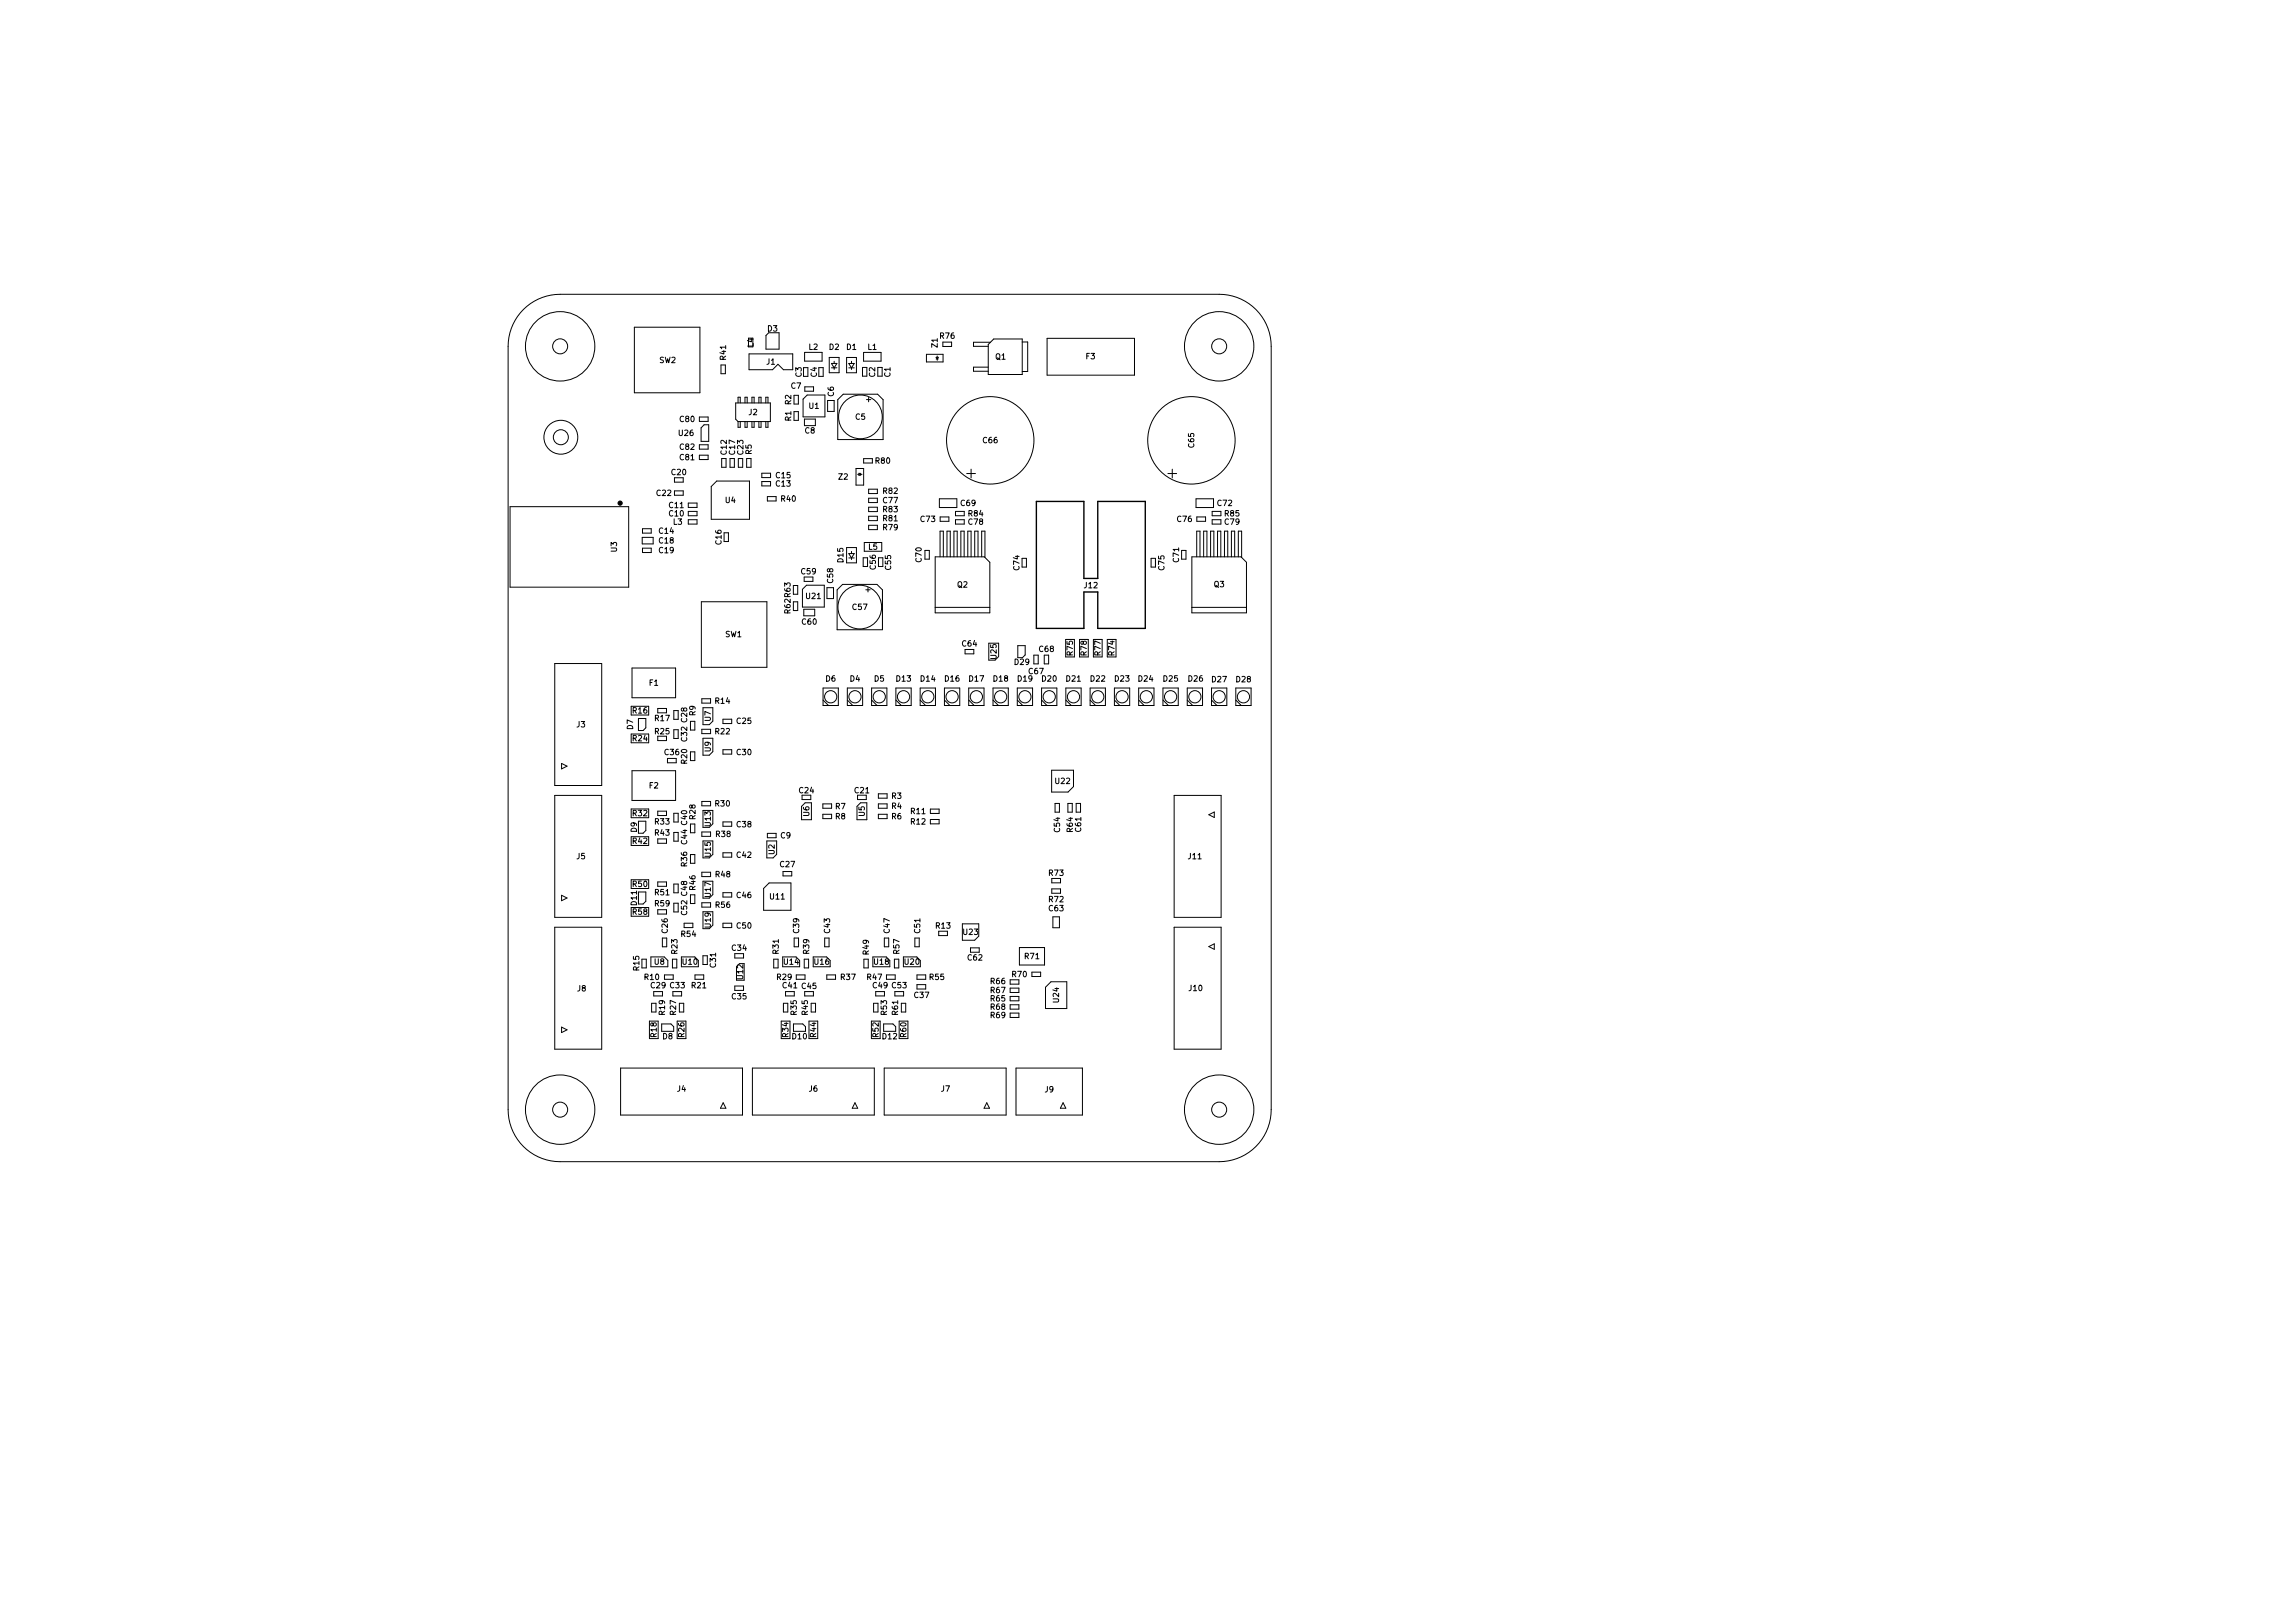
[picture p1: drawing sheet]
<svg xmlns="http://www.w3.org/2000/svg" width="420mm" height="297mm" viewBox="0 0 420 297" stroke-linecap="round" stroke-linejoin="round" font-family="sans-serif">
<defs><g id="words">
<g font-size="1.4">
<text x="132.9" y="65.8" transform="rotate(-90 132.9 65.8)">R41</text>
<text x="137.9" y="63.5" transform="rotate(-90 137.9 63.5)">L4</text>
<text x="140.5" y="60.7">D3</text>
<text x="148.1" y="64">L2</text>
<text x="151.8" y="64">D2</text>
<text x="155" y="64">D1</text>
<text x="158.9" y="64">L1</text>
<text x="171.6" y="63.6" transform="rotate(-90 171.6 63.6)">Z1</text>
<text x="172.1" y="62">R76</text>
<text x="182.3" y="65.8">Q1</text>
<text x="198.8" y="65.7">F3</text>
<text x="120.7" y="66.4">SW2</text>
<text x="140.3" y="66.7">J1</text>
<text x="144.8" y="71.1">C7</text>
<text x="146.7" y="69" transform="rotate(-90 146.7 69)">C3</text>
<text x="149.5" y="69" transform="rotate(-90 149.5 69)">C4</text>
<text x="160.2" y="69" transform="rotate(-90 160.2 69)">C2</text>
<text x="163" y="69" transform="rotate(-90 163 69)">C1</text>
<text x="124.5" y="77.2">C80</text>
<text x="137.1" y="76">J2</text>
<text x="144.8" y="77" transform="rotate(-90 144.8 77)">R1</text>
<text x="144.8" y="74.1" transform="rotate(-90 144.8 74.1)">R2</text>
<text x="148.1" y="74.8">U1</text>
<text x="152.7" y="72.5" transform="rotate(-90 152.7 72.5)">C6</text>
<text x="156.6" y="76.8">C5</text>
<text x="124.3" y="79.8">U26</text>
<text x="124.5" y="82.3">C82</text>
<text x="133" y="83.2" transform="rotate(-90 133 83.2)">C12</text>
<text x="134.6" y="83.2" transform="rotate(-90 134.6 83.2)">C17</text>
<text x="136.1" y="83.2" transform="rotate(-90 136.1 83.2)">C23</text>
<text x="137.6" y="83.2" transform="rotate(-90 137.6 83.2)">R5</text>
<text x="147.4" y="79.3">C8</text>
<text x="180" y="81.1">C66</text>
<text x="218.6" y="81.9" transform="rotate(-90 218.6 81.9)">C65</text>
<text x="123" y="86.9">C20</text>
<text x="124.5" y="84.2">C81</text>
<text x="142.1" y="87.5">C15</text>
<text x="142.1" y="89">C13</text>
<text x="153.5" y="87.8">Z2</text>
<text x="160.3" y="84.8">R80</text>
<text x="120.2" y="90.8">C22</text>
<text x="122.5" y="94.5">C10</text>
<text x="122.5" y="93">C11</text>
<text x="132.8" y="92">U4</text>
<text x="143" y="91.8">R40</text>
<text x="161.7" y="90.4">R82</text>
<text x="161.7" y="95.4">R81</text>
<text x="161.7" y="93.7">R83</text>
<text x="161.7" y="92.1">C77</text>
<text x="168.6" y="95.5">C73</text>
<text x="175.9" y="92.6">C69</text>
<text x="177.3" y="94.5">R84</text>
<text x="215.6" y="95.5">C76</text>
<text x="222.9" y="92.6">C72</text>
<text x="224.3" y="94.5">R85</text>
<text x="112.9" y="101" transform="rotate(-90 112.9 101)">U3</text>
<text x="120.7" y="97.7">C14</text>
<text x="120.7" y="101.2">C19</text>
<text x="120.7" y="99.5">C18</text>
<text x="123.3" y="96">L3</text>
<text x="132.1" y="99.6" transform="rotate(-90 132.1 99.6)">C16</text>
<text x="159" y="100.6">L5</text>
<text x="161.7" y="97">R79</text>
<text x="177.3" y="96">C78</text>
<text x="224.3" y="96">C79</text>
<text x="146.7" y="105.1">C59</text>
<text x="152.5" y="106.7" transform="rotate(-90 152.5 106.7)">C58</text>
<text x="154.4" y="102.9" transform="rotate(-90 154.4 102.9)">D15</text>
<text x="160.3" y="104.2" transform="rotate(-90 160.3 104.2)">C56</text>
<text x="163.1" y="104.2" transform="rotate(-90 163.1 104.2)">C55</text>
<text x="168.7" y="102.8" transform="rotate(-90 168.7 102.8)">C70</text>
<text x="175.3" y="107.5">Q2</text>
<text x="186.6" y="104.3" transform="rotate(-90 186.6 104.3)">C74</text>
<text x="198.5" y="107.6">J12</text>
<text x="213.2" y="104.3" transform="rotate(-90 213.2 104.3)">C75</text>
<text x="215.8" y="102.8" transform="rotate(-90 215.8 102.8)">C71</text>
<text x="222.3" y="107.5">Q3</text>
<text x="144.7" y="112.2" transform="rotate(-90 144.7 112.2)">R62 R63</text>
<text x="147.6" y="109.6">U21</text>
<text x="156.1" y="111.6">C57</text>
<text x="132.8" y="116.6">SW1</text>
<text x="146.9" y="114.3">C60</text>
<text x="176.2" y="118.3">C64</text>
<text x="190.3" y="119.3">C68</text>
<text x="196.4" y="119.9" transform="rotate(-90 196.4 119.9)">R75</text>
<text x="198.9" y="119.9" transform="rotate(-90 198.9 119.9)">R78</text>
<text x="201.5" y="119.9" transform="rotate(-90 201.5 119.9)">R77</text>
<text x="204" y="119.9" transform="rotate(-90 204 119.9)">R74</text>
<text x="118.9" y="125.5">F1</text>
<text x="151.2" y="124.7">D6</text>
<text x="155.6" y="124.7">D4</text>
<text x="160.1" y="124.7">D5</text>
<text x="164.1" y="124.7">D13</text>
<text x="168.6" y="124.7">D14</text>
<text x="173" y="124.7">D16</text>
<text x="177.5" y="124.7">D17</text>
<text x="181.9" y="124.7">D18</text>
<text x="182.4" y="120.6" transform="rotate(-90 182.4 120.6)">U25</text>
<text x="185.8" y="121.7">D29</text>
<text x="186.3" y="124.7">D19</text>
<text x="188.4" y="123.4">C67</text>
<text x="190.8" y="124.7">D20</text>
<text x="195.2" y="124.7">D21</text>
<text x="199.7" y="124.7">D22</text>
<text x="204.1" y="124.7">D23</text>
<text x="208.4" y="124.7">D24</text>
<text x="213" y="124.7">D25</text>
<text x="217.6" y="124.7">D26</text>
<text x="221.9" y="124.9">D27</text>
<text x="226.3" y="124.9">D28</text>
<text x="115.9" y="130.6">R16</text>
<text x="119.9" y="132">R17</text>
<text x="127.3" y="131" transform="rotate(-90 127.3 131)">R9</text>
<text x="130.1" y="132" transform="rotate(-90 130.1 132)">U7</text>
<text x="131" y="128.8">R14</text>
<text x="105.6" y="133.1">J3</text>
<text x="115.9" y="135.6">R24</text>
<text x="115.9" y="133.5" transform="rotate(-90 115.9 133.5)">D7</text>
<text x="119.9" y="134.4">R25</text>
<text x="125.8" y="135.7" transform="rotate(-90 125.8 135.7)">C32 C28</text>
<text x="130.1" y="137.6" transform="rotate(-90 130.1 137.6)">U9</text>
<text x="131" y="134.4">R22</text>
<text x="134.9" y="132.5">C25</text>
<text x="121.7" y="138.2">C36</text>
<text x="125.8" y="139.7" transform="rotate(-90 125.8 139.7)">R20</text>
<text x="134.9" y="138.2">C30</text>
<text x="193.2" y="143.5">U22</text>
<text x="115.9" y="149.4">R32</text>
<text x="118.9" y="144.3">F2</text>
<text x="127.3" y="149.9" transform="rotate(-90 127.3 149.9)">R28</text>
<text x="131" y="147.6">R30</text>
<text x="146.3" y="145.2">C24</text>
<text x="148.2" y="149.4" transform="rotate(-90 148.2 149.4)">U6</text>
<text x="153" y="148.1">R7</text>
<text x="153" y="149.9">R8</text>
<text x="156.5" y="145.2">C21</text>
<text x="158.3" y="149.4" transform="rotate(-90 158.3 149.4)">U5</text>
<text x="163.2" y="149.9">R6</text>
<text x="163.2" y="148">R4</text>
<text x="163.2" y="146.2">R3</text>
<text x="166.8" y="149">R11</text>
<text x="115.9" y="154.4">R42</text>
<text x="116.6" y="152.3" transform="rotate(-90 116.6 152.3)">D9</text>
<text x="119.9" y="150.9">R33</text>
<text x="119.9" y="152.9">R43</text>
<text x="125.8" y="154.5" transform="rotate(-90 125.8 154.5)">C44 C40</text>
<text x="130.1" y="151.2" transform="rotate(-90 130.1 151.2)">U13</text>
<text x="131.1" y="153.2">R38</text>
<text x="134.9" y="151.4">C38</text>
<text x="142.9" y="153.4">C9</text>
<text x="166.8" y="150.9">R12</text>
<text x="194.1" y="152.3" transform="rotate(-90 194.1 152.3)">C54</text>
<text x="196.4" y="152.3" transform="rotate(-90 196.4 152.3)">R64</text>
<text x="197.9" y="152.2" transform="rotate(-90 197.9 152.2)">C61</text>
<text x="105.6" y="157.2">J5</text>
<text x="125.8" y="158.5" transform="rotate(-90 125.8 158.5)">R36</text>
<text x="130.1" y="156.8" transform="rotate(-90 130.1 156.8)">U15</text>
<text x="131" y="160.5">R48</text>
<text x="134.9" y="157">C42</text>
<text x="141.8" y="156.4" transform="rotate(-90 141.8 156.4)">U2</text>
<text x="142.9" y="158.7">C27</text>
<text x="192.1" y="160.3">R73</text>
<text x="217.6" y="157.2">J11</text>
<text x="115.9" y="167.4">R58</text>
<text x="115.9" y="162.3">R50</text>
<text x="116.6" y="165.6" transform="rotate(-90 116.6 165.6)">D11</text>
<text x="119.9" y="165.9">R59</text>
<text x="119.9" y="163.8">R51</text>
<text x="125.8" y="167.4" transform="rotate(-90 125.8 167.4)">C52 C48</text>
<text x="127.3" y="162.9" transform="rotate(-90 127.3 162.9)">R46</text>
<text x="130.1" y="164.1" transform="rotate(-90 130.1 164.1)">U17</text>
<text x="131" y="166.1">R56</text>
<text x="134.9" y="164.4">C46</text>
<text x="141" y="164.6">U11</text>
<text x="192.1" y="166.8">C63</text>
<text x="192.1" y="165.1">R72</text>
<text x="122.2" y="170.7" transform="rotate(-90 122.2 170.7)">C26</text>
<text x="124.7" y="171.5">R54</text>
<text x="130.1" y="169.7" transform="rotate(-90 130.1 169.7)">U19</text>
<text x="134.9" y="169.9">C50</text>
<text x="146.3" y="170.7" transform="rotate(-90 146.3 170.7)">C39</text>
<text x="152" y="170.7" transform="rotate(-90 152 170.7)">C43</text>
<text x="162.9" y="170.7" transform="rotate(-90 162.9 170.7)">C47</text>
<text x="168.5" y="170.7" transform="rotate(-90 168.5 170.7)">C51</text>
<text x="171.4" y="169.9">R13</text>
<text x="176.4" y="171.1">U23</text>
<text x="117" y="177.6" transform="rotate(-90 117 177.6)">R15</text>
<text x="118" y="179.3">R10</text>
<text x="119.8" y="176.5">U8</text>
<text x="124" y="174.5" transform="rotate(-90 124 174.5)">R23</text>
<text x="125" y="176.5">U10</text>
<text x="131.1" y="177" transform="rotate(-90 131.1 177)">C31</text>
<text x="134" y="174">C34</text>
<text x="136" y="179.2" transform="rotate(-90 136 179.2)">U12</text>
<text x="142.3" y="179.3">R29</text>
<text x="142.6" y="174.5" transform="rotate(-90 142.6 174.5)">R31</text>
<text x="143.5" y="176.5">U14</text>
<text x="148.1" y="174.5" transform="rotate(-90 148.1 174.5)">R39</text>
<text x="149.1" y="176.5">U16</text>
<text x="154" y="179.3">R37</text>
<text x="158.8" y="179.3">R47</text>
<text x="159.1" y="174.7" transform="rotate(-90 159.1 174.7)">R49</text>
<text x="160.1" y="176.5">U18</text>
<text x="164.7" y="174.5" transform="rotate(-90 164.7 174.5)">R57</text>
<text x="165.6" y="176.5">U20</text>
<text x="170.2" y="179.3">R55</text>
<text x="177.2" y="175.8">C62</text>
<text x="185.3" y="178.8">R70</text>
<text x="187.6" y="175.5">R71</text>
<text x="105.7" y="181.4">J8</text>
<text x="119.2" y="180.9">C29 C33</text>
<text x="121.7" y="185.7" transform="rotate(-90 121.7 185.7)">R19</text>
<text x="123.8" y="185.7" transform="rotate(-90 123.8 185.7)">R27</text>
<text x="126.7" y="180.9">R21</text>
<text x="134" y="182.9">C35</text>
<text x="143.3" y="180.9">C41 C45</text>
<text x="145.9" y="185.7" transform="rotate(-90 145.9 185.7)">R35</text>
<text x="147.9" y="185.7" transform="rotate(-90 147.9 185.7)">R45</text>
<text x="159.8" y="180.9">C49 C53</text>
<text x="162.4" y="185.7" transform="rotate(-90 162.4 185.7)">R53</text>
<text x="164.4" y="185.7" transform="rotate(-90 164.4 185.7)">R61</text>
<text x="167.4" y="182.6">C37</text>
<text x="181.4" y="183.3">R65</text>
<text x="181.4" y="184.8">R68</text>
<text x="181.4" y="181.8">R67</text>
<text x="181.4" y="180.1">R66</text>
<text x="193.9" y="183.4" transform="rotate(-90 193.9 183.4)">U24</text>
<text x="217.7" y="181.4">J10</text>
<text x="120.2" y="189.8" transform="rotate(-90 120.2 189.8)">R18</text>
<text x="121.3" y="190.2">D8</text>
<text x="125.3" y="189.8" transform="rotate(-90 125.3 189.8)">R26</text>
<text x="144.3" y="189.8" transform="rotate(-90 144.3 189.8)">R34</text>
<text x="145.1" y="190.2">D10</text>
<text x="149.4" y="189.8" transform="rotate(-90 149.4 189.8)">R44</text>
<text x="160.8" y="189.8" transform="rotate(-90 160.8 189.8)">R52</text>
<text x="161.6" y="190.2">D12</text>
<text x="165.9" y="189.8" transform="rotate(-90 165.9 189.8)">R60</text>
<text x="181.4" y="186.3">R69</text>
<text x="124" y="199.8">J4</text>
<text x="148.1" y="199.8">J6</text>
<text x="172.3" y="199.8">J7</text>
<text x="191.3" y="199.9">J9</text>
</g>
</g></defs>
<g fill="none" stroke="#000" stroke-width=".18">
<path d="M95.8 56.7a9.5 9.5 0 0 1 6.7-2.8h120.7a9.5 9.5 0 0 1 9.5 9.5v139.7a9.5 9.5 0 0 1-9.5 9.5h-120.7a9.5 9.5 0 0 1-9.5-9.5v-139.7a9.5 9.5 0 0 1 2.8-6.7zM116.1 59.9h12v12h-12zM128 76.3h1.6v.8h-1.6zM128.9 77.7h.9v3.1h-1.4v-2.5zM132 66.8h.8v1.6h-.8zM134.7 73.7h6.3v3.5h-5.9l-.4-.5zM135.1 73.7v-1h.4v1M135.1 77.2v1h.4v-1M136.4 73.7v-1h.4v1M136.4 77.2v1h.4v-1M137.1 64.8h8v2.9h-1.7l-1-1-1 1h-4.3zM137.7 73.7v-1h.4v1"/>
<path d="M137.7 77.2v1h.4v-1M138.9 73.7v-1h.4v1M138.9 77.2v1h.4v-1M140.2 73.7v-1h.4v1M140.2 77.2v1h.4v-1M140.7 60.9l-.5 .5v2.5h2.4v-3M145.4 72.3h.8v1.6h-.8zM145.4 75.3h.8v1.6h-.8zM147.1 67.3h.8v1.6h-.8M147.3 77.9v-1.2h2v1.2M147.3 64.5h3.2v1.6h-3.2zM147.3 70.8h1.6v.8h-1.6z"/>
<path d="M147.8 72.3h3.2v4h-4v-3.3zM149.9 67.3h.8v1.6h-.8M151.5 73.3h1.2v2h-1.2zM151.8 65.4h1.8v2.8h-1.8zM152.2 67.3h1M152.2 66.5h1l-.5 .8zM152.7 66.1v.4M152.7 67.3v.3M153.4 73.1l1-1h6.3l1 1v7.3h-8.3zM155 65.4h1.8v2.8h-1.8zM155.4 67.3h1M155.4 66.5h1l-.5 .8z"/>
<path d="M155.9 66.1v.4M155.9 67.3v.3M158.1 64.5h3.2v1.6h-3.2zM158.6 73.1h.8M158.7 67.2h-.8v1.6h.8M159 72.7v.8M160.7 67.2h.8M160.7 68.8h.8M169.6 64.8h3v1.4h-3zM171.4 65.7h.4M171.4 65.4h.4l-.2 .3zM171.6 65.1v.3"/>
<path d="M171.6 65.7v.2M172.6 62.6h1.6v.8h-1.6zM180.9 67.2h-2.7v.7h2.7M181.3 62.6h-3.1v.8h2.7M181.9 62h5.2v6.5h-6.2v-5.5zM187.1 62.6h1v5.4h-1M191.7 61.9h16v6.8h-16zM93.4 92.7h21.7v14.8h-21.7zM113.5 91.8v.6M117.6 98.3h2v1.2h-2zM117.6 96.8h1.6v.8h-1.6zM123.5 87.4v.8h1.6v-.8"/>
<path d="M123.5 89.8h1.6v.8h-1.6zM126 93.6h1.6v.8h-1.6zM126 92.1h1.6v.8h-1.6zM126 95.1h1.6v.8h-1.6zM128 81.4h1.6v.8h-1.6zM128 83.3h1.6v.8h-1.6zM131.2 88h6v7h-7v-6zM132.1 83.9h.8v1.6h-.8zM132.6 97.5h.8v1.6h-.8M133.6 83.9h.8v1.6h-.8zM135.2 83.9h.8v1.6h-.8zM136.7 83.9h.8v1.6h-.8z"/>
<path d="M139.5 86.6h1.6v.8h-1.6zM139.5 88.1h1.6v.8h-1.6zM140.5 90.9h1.6v.8h-1.6zM156.7 85.7h1.4v3.1h-1.4zM157 86.8h.3M157.3 86.6l.3 .2-.3 .2zM157.6 86.6v.4M157.6 86.8h.2M158.1 83.9h1.6v.8h-1.6zM158.2 99.3h3.2v1.6h-3.2zM159 96.1h1.6v.8h-1.6zM159 89.5h1.6v.8h-1.6z"/>
<path d="M159 91.2h1.6v.8h-1.6zM159 92.8h1.6v.8h-1.6zM159 94.5h1.6v.8h-1.6zM172 91.3h3.2v1.6h-3.2zM172.1 94.6h1.6v.8h-1.6zM174.9 93.6h1.6v.8h-1.6zM174.9 95.1h1.6v.8h-1.6zM177 86.7h1.6M177.8 85.9v1.6M213.8 86.7h1.6M214.6 85.9v1.6M219 91.3h3.2v1.6h-3.2z"/>
<path d="M219.1 94.6h1.6v.8h-1.6zM221.9 93.6h1.6v.8h-1.6zM221.9 95.1h1.6v.8h-1.6zM117.6 100.3h1.6v.8h-1.6zM128.4 110.1h12v12h-12zM145.2 110.1h.8v1.6h-.8zM145.2 107.2h.8v1.6h-.8zM146.9 107.9l.8-.8h3.2v4h-4zM147.2 111.5h2v1.2h-2zM147.2 105.6v.8h1.6v-.8M151.4 107.6h1.2v2h-1.2zM154.3 107h6.3l1 1v7.3h-8.3v-7.3z"/>
<path d="M155 100.2h1.8v2.8h-1.8zM155.4 102.1h1M155.4 101.3h1l-.5 .8zM155.9 100.9v.4M155.9 102.1v.3M158.5 107.9h.8M158.8 102.1h-.8v1.6h.8M158.9 107.5v.8M160.8 103.7h.8M160.8 102.1h.8M169.3 100.7h.8v1.6h-.8zM171.2 101.9h9l1 1v9.3h-10z"/>
<path d="M171.2 111.2h10M172.1 101.9v-4.7h.6v4.7M173.4 101.9v-4.7h.6v4.7M174.6 101.9v-4.7h.6v4.7M175.9 101.9v-4.7h.6v4.7M176.7 118.9h1.6v.8h-1.6zM177.2 101.9v-4.7h.6v4.7M178.4 101.9v-4.7h.6v4.7M179.7 101.9v-4.7h.6v4.8M181 117.7v3.1M182.8 117.7v2.5M187.1 102.2h.8v1.6h-.8"/>
<path d="M189.3 119.9h.8v1.6h-.8zM191.2 119.9h.8v1.6h-.8zM195.1 117v3.2M196.7 117v3.2M197.6 117v3.2M199.2 117v3.2M200.2 117v3.2M201.8 117v3.2M202.7 117v3.2M204.3 117v3.2M210.7 102.2h.8v1.6h-.8zM216.3 100.7h.8v1.6h-.8"/>
<path d="M218.2 101.9h9l1 1v9.3h-10zM218.2 111.2h10M219.1 101.9v-4.7h.6v4.7M220.4 101.9v-4.7h.6v4.7M221.6 101.9v-4.7h.6v4.7M222.9 101.9v-4.7h.6v4.7M224.2 101.9v-4.7h.6v4.7M225.4 101.9v-4.7h.6v4.7M226.7 101.9v-4.7h.6v4.8M101.6 121.4h8.6v22.4h-8.6zM102.8 139.7l1 .5-1 .5zM115.6 129.3h3.2"/>
<path d="M115.6 130.9h3.2M115.6 134.3h3.2M115.6 135.9h3.2M115.7 122.3h8v5.4h-8zM116.9 131.5h1.3v1.7l-.5 .5h-.8zM120.4 130.5v-.8h1.6v.8M120.4 134.7v.8h1.6v-.8M122.2 138.8h1.6v.8h-1.6zM123.4 130h.8v1.6h-.8zM123.4 133.6h.8v1.6h-.8zM126.4 132h.8v1.6h-.8zM126.4 137.6h.8v1.6h-.8z"/>
<path d="M128.5 127.9h1.6v.8h-1.6zM128.5 133.5h1.6v.8h-1.6zM128.7 129.5h1.8v2.5l-.6 .6h-1.2zM128.7 135.1h1.8v2.5l-.6 .6h-1.2zM132.4 131.6h1.6v.8h-1.6zM132.4 137.2h1.6v.8h-1.6zM150.7 125.9h2.8v3.2h-2.8zM150.7 128.1l1 1M155.1 125.9h2.8v3.2h-2.8zM155.1 128.1l1 1M159.6 125.9h2.8v3.2h-2.8zM159.6 128.1l1 1"/>
<path d="M164 125.9h2.8v3.2h-2.8zM164 128.1l1 1M168.5 125.9h2.8v3.2h-2.8zM168.5 128.1l1 1M172.9 125.9h2.8v3.2h-2.8zM172.9 128.1l1 1M177.3 125.9h2.9v3.2h-2.9zM177.3 128.1l1 1M181.8 125.9h2.8v3.2h-2.8zM181.8 128.1l1 1M186.2 125.9h2.8v3.2h-2.8zM186.2 128.1l1 1"/>
<path d="M186.3 120.4v-2.2h1.4v1.7l-.5 .5M190.7 125.9h2.8v3.2h-2.8zM190.7 128.1l1 1M195.1 125.9h2.8v3.2h-2.8zM195.1 128.1l1 1M199.6 125.9h2.8v3.2h-2.8zM199.6 128.1l1 1M204 125.9h2.8v3.2h-2.8zM204 128.1l1 1M208.5 125.9h2.8v3.2h-2.8zM208.5 128.1l1 1M212.9 125.9h2.8v3.2h-2.8z"/>
<path d="M212.9 128.1l1 1M217.4 125.9h2.8v3.2h-2.8zM217.4 128.1l1 1M221.8 125.9h2.8v3.2h-2.8zM221.8 128.1l1 1M226.2 125.9h2.8v3.2h-2.8zM226.2 128.1l1 1M101.6 145.6h8.6v22.3h-8.6zM115.6 148.1h3.2M115.6 149.7h3.2M115.6 153.1h3.2M115.6 154.7h3.2"/>
<path d="M115.7 141.1h8v5.4h-8zM116.9 150.3h1.3v1.7l-.5 .5h-.8M120.4 148.5h1.6v.8h-1.6zM120.4 153.5h1.6v.8h-1.6zM123.4 148.8h.8v1.6h-.8zM123.4 152.4h.8v1.6h-.8zM126.4 150.8h.8v1.6h-.8zM126.4 156.4h.8v1.6h-.8zM128.5 146.7h1.6v.8h-1.6zM128.5 152.3h1.6v.8h-1.6zM128.5 159.6h1.6v.8h-1.6zM128.7 148.3v3.1"/>
<path d="M128.7 153.9v3.1M130.5 148.3v2.5M130.5 153.9v2.5M132.4 150.4h1.6v.8h-1.6zM132.4 156.1h1.6v.8h-1.6zM140.4 153.9h1.8v2.5l-.7 .6h-1.1zM140.5 152.5h1.6v.8h-1.6zM143.4 159.5h1.6v.8h-1.6zM146.8 145.5v.8h1.6v-.8M147.4 146.9h1.2v3.1h-1.8v-2.4zM150.6 147.1h1.6v.8h-1.6zM150.6 149h1.6v.8h-1.6z"/>
<path d="M156.9 147.6l.6-.7h1.2v3.1h-1.8zM157 145.5v.8h1.6v-.8M160.8 147.1h1.6v.8h-1.6zM160.8 149h1.6v.8h-1.6zM160.8 145.3h1.6v.8h-1.6zM170.3 150h1.6v.8h-1.6zM170.3 148.1h1.6v.8h-1.6zM192.5 141h4v3l-1 1h-3zM193.2 147h.8v1.6h-.8zM195.5 147h.8v1.6h-.8zM197 147h.8v1.6h-.8zM215 145.6h8.6v22.3h-8.6z"/>
<path d="M221.3 149.1l1-.5v1zM101.6 169.7h8.6v22.3h-8.6zM102.8 163.9l1 .5-1 .5zM115.6 166.1h3.2M115.6 167.7h3.2M115.6 161h3.2M115.6 162.6h3.2M116.9 163.3h1.3v1.7l-.5 .5h-.8M117.5 175.5h.8v1.6h-.8M119.2 175.1h2.4l.7 .7v1.1h-3.1zM120.4 161.4h1.6v.8h-1.6zM120.4 166.5h1.6v.8h-1.6z"/>
<path d="M121.3 171.7h.8v1.6h-.8zM121.6 178.4h1.6v.8h-1.6zM123.1 175.5h.8v1.6h-.8zM123.4 161.8h.8v1.6h-.8zM123.4 165.3h.8v1.6h-.8zM124.7 176.9h3.1M124.7 175.1h2.5M125.2 169h1.6v.8h-1.6zM126.4 163.8h.8v1.6h-.8zM127.2 178.4h1.6v.8h-1.6zM128.5 165.2h1.6v.8h-1.6zM128.7 174.9h.8v1.6h-.8z"/>
<path d="M128.7 161.3v3.1M128.7 166.9v3.1M130.5 161.3v2.4M130.5 166.9v2.4M132.4 169h1.6v.8h-1.6zM132.4 163.4h1.6v.8h-1.6zM134.5 174.5h1.6v.8h-1.6zM134.8 176.9v2.5M136.2 176.4v3M139.8 162.6l1-1h4v5h-5zM141.6 175.5h.8v1.6h-.8zM143.3 176.9h3.1"/>
<path d="M143.3 175.1h2.4M145.4 171.7h.8v1.6h-.8zM145.8 178.4h1.6v.8h-1.6zM147.2 175.5h.8v1.6h-.8zM148.9 176.9h3.1M148.9 175.1h2.4M151 171.7h.8v1.6h-.8zM151.4 178.4h1.6v.8h-1.6zM158.2 175.5h.8v1.6h-.8zM159.8 176.9h3.1M159.8 175.1h2.5M161.9 171.7h.8v1.6h-.8z"/>
<path d="M162.3 178.4h1.6v.8h-1.6zM163.7 175.5h.8v1.6h-.8zM165.4 176.9h3.1M165.4 175.1h2.4M167.5 171.7h.8v1.6h-.8zM167.9 178.4h1.6v.8h-1.6zM171.9 170.4v.8h1.6v-.8M176.2 169.1h3v2.2l-.8 .8h-2.2zM177.7 174.3v-.8h1.6v.8M184.9 179.3h1.6v.8h-1.6zM186.6 173.4h4.6v3.2h-4.6zM188.9 177.9h1.6v.8h-1.6z"/>
<path d="M192.6 160.8v.8h1.6v-.8M192.6 162.7h1.6v.8h-1.6zM192.8 167.8h1.2v2h-1.2zM215 169.7h8.6v22.3h-8.6zM221.3 173.2l1-.5v1zM102.8 188l1 .5-1 .5zM113.6 195.5h22.3v8.6h-22.3zM118.9 186.9v3.2M119.3 183.6h.8v1.6h-.8zM119.7 181.5h1.6v.8h-1.6zM120.5 186.9v3.2M121.1 188.8v-1.4h1.7l.5 .5v.9"/>
<path d="M123.2 181.5h1.6v.8h-1.6zM124 186.9v3.2M124.4 183.6h.8v1.6h-.8zM125.6 186.9v3.2M134.5 180.5h1.6v.8h-1.6zM137.7 195.5h22.4v8.6h-22.4zM143 186.9v3.2M143.4 183.6h.8v1.6h-.8zM143.8 181.5v.8h1.6v-.8M144.6 186.9v3.2M145.3 188.8v-1.4h1.7l.5 .5v.9M147.3 181.5v.8h1.6v-.8"/>
<path d="M148.1 186.9v3.2M148.5 183.6h.8v1.6h-.8zM149.7 186.9v3.2M159.5 186.9v3.2M159.9 183.6h.8v1.6h-.8zM160.3 181.5h1.6v.8h-1.6zM161.1 186.9v3.2M161.8 188.8v-1.4h1.7l.5 .5v.9M161.9 195.5h22.3v8.6h-22.3zM163.8 181.5h1.6v.8h-1.6zM164.6 186.9v3.2M165 183.6h.8v1.6h-.8z"/>
<path d="M166.2 186.9v3.2M167.9 180.2h1.6v.8h-1.6zM184.9 182.4h1.6v.8h-1.6zM184.9 180.8h1.6v.8h-1.6zM184.9 183.9h1.6v.8h-1.6zM184.9 185.4h1.6v.8h-1.6zM186 195.5h12.2v8.6h-12.2zM191.4 180.7l1-1h2.9v4.9h-3.9zM132.4 201.8l.5 1h-1zM156.5 201.8l.5 1h-1zM180.7 201.8l.5 1h-1zM194.6 201.8l.5 1h-1z"/>
<circle cx="102.5" cy="63.4" r="6.3"/>
<circle cx="102.6" cy="63.4" r="1.37"/>
<circle cx="157.5" cy="76.3" r="4"/>
<circle cx="223.2" cy="63.4" r="6.3"/>
<circle cx="223.2" cy="63.4" r="1.37"/>
<circle cx="102.7" cy="80" r="3.1"/>
<circle cx="102.7" cy="80" r="1.37"/>
<circle cx="113.5" cy="92.1" r=".38"/>
<circle cx="113.5" cy="92.1" r=".09"/>
<circle cx="113.5" cy="92.1" r=".28"/>
<circle cx="181.3" cy="80.6" r="8"/>
<circle cx="218.1" cy="80.6" r="8"/>
<circle cx="157.4" cy="111.1" r="4"/>
<circle cx="152.1" cy="127.5" r="1.12"/>
<circle cx="156.5" cy="127.5" r="1.12"/>
<circle cx="161" cy="127.5" r="1.12"/>
<circle cx="165.4" cy="127.5" r="1.12"/>
<circle cx="169.9" cy="127.5" r="1.12"/>
<circle cx="174.3" cy="127.5" r="1.12"/>
<circle cx="178.8" cy="127.5" r="1.12"/>
<circle cx="183.2" cy="127.5" r="1.12"/>
<circle cx="187.6" cy="127.5" r="1.12"/>
<circle cx="192.1" cy="127.5" r="1.12"/>
<circle cx="196.5" cy="127.5" r="1.12"/>
<circle cx="201" cy="127.5" r="1.12"/>
<circle cx="205.4" cy="127.5" r="1.12"/>
<circle cx="209.9" cy="127.5" r="1.12"/>
<circle cx="214.3" cy="127.5" r="1.12"/>
<circle cx="218.8" cy="127.5" r="1.12"/>
<circle cx="223.2" cy="127.5" r="1.12"/>
<circle cx="227.6" cy="127.5" r="1.12"/>
<circle cx="102.5" cy="203.1" r="6.3"/>
<circle cx="102.6" cy="203.1" r="1.37"/>
<circle cx="223.2" cy="203.1" r="6.3"/>
<circle cx="223.2" cy="203.1" r="1.37"/>
</g>
<circle cx="113.5" cy="92.1" r=".15" fill="none" stroke="#000" stroke-width=".2"/>
<path d="M189.7 91.8h8.7v14.1h2.6v-14.1h8.7v23.2h-8.7v-6.7h-2.6v6.7h-8.7z" fill="none" stroke="#000" stroke-width=".25"/>
<use href="#words"/>
</svg>
